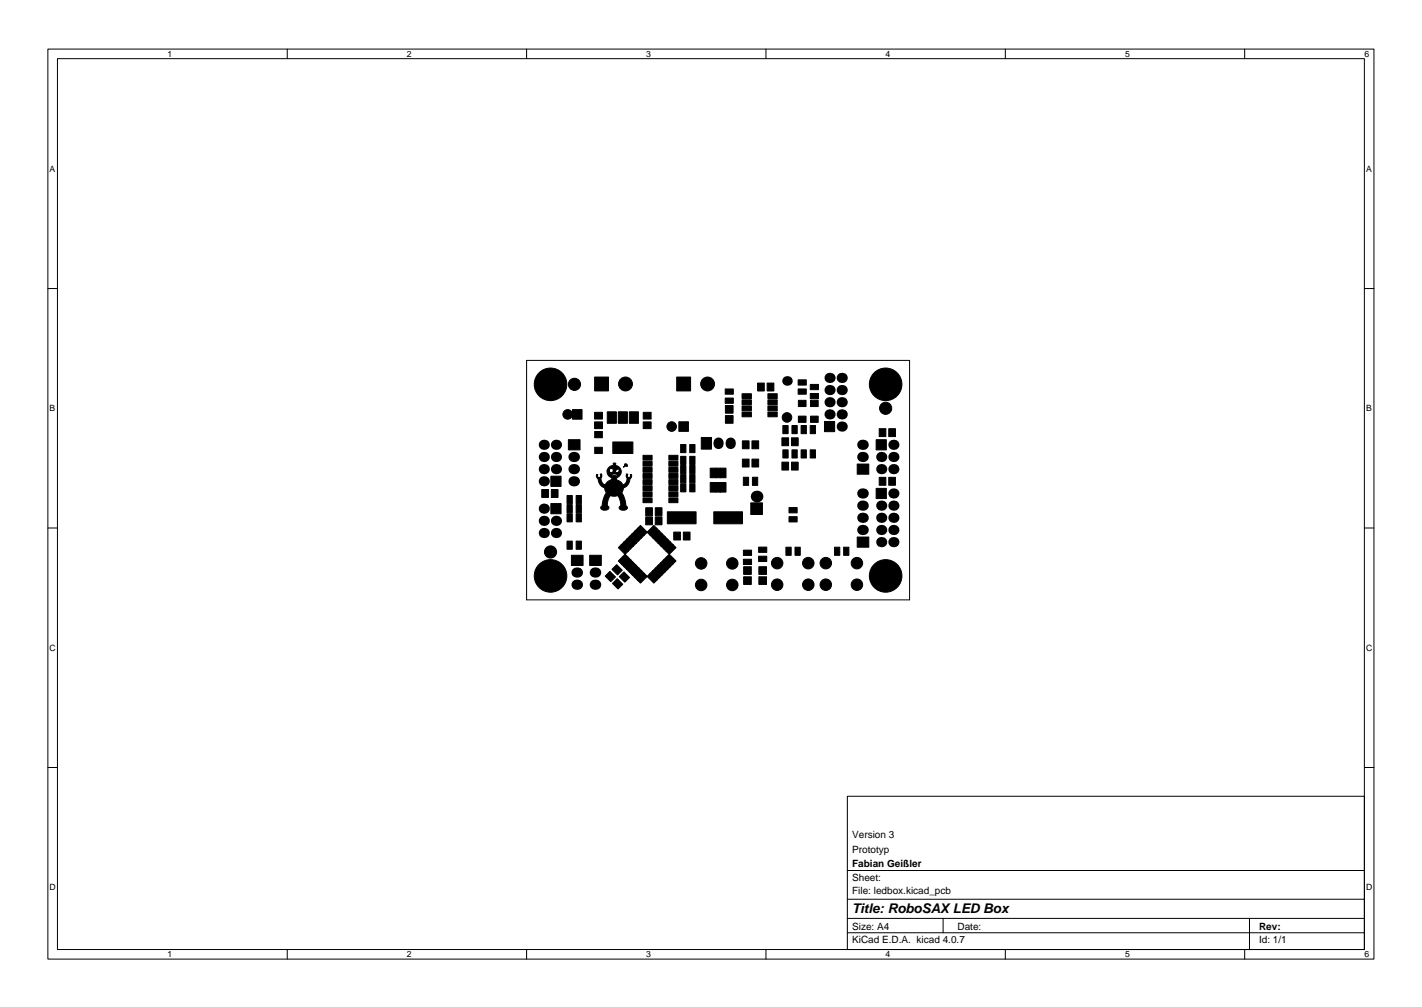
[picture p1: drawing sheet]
<svg xmlns="http://www.w3.org/2000/svg" width="297mm" height="210mm" viewBox="0 0 297 210" stroke-linecap="round" stroke-linejoin="round" font-family="sans-serif">
<defs><g id="words">
<text font-size="2.8" x="178" y="190.6">Title: RoboSAX LED Box</text>
<g font-size="2.1">
<text x="178" y="178">Prototyp</text>
<text x="178" y="175">Version 3</text>
<text x="178" y="184">Sheet:</text>
<text x="178" y="181">Fabian Geißler</text>
<text x="178" y="186.7">File: ledbox.kicad_pcb</text>
<text x="178" y="196.9">KiCad E.D.A. kicad 4.0.7</text>
<text x="178" y="194.1">Size: A4</text>
<text x="200" y="194.1">Date:</text>
<text x="263" y="194.1">Rev:</text>
<text x="263" y="196.9">Id: 1/1</text>
</g>
<g font-size="1.8">
<text x="35" y="11.9">1</text>
<text x="85" y="11.9">2</text>
<text x="135" y="11.9">3</text>
<text x="185" y="11.9">4</text>
<text x="235" y="11.9">5</text>
<text x="285" y="11.9">6</text>
<text x="10.3" y="35.9">A</text>
<text x="285.3" y="35.9">A</text>
<text x="10.3" y="85.9">B</text>
<text x="285.3" y="85.9">B</text>
<text x="10.3" y="135.9">C</text>
<text x="285.3" y="135.9">C</text>
<text x="10.3" y="185.9">D</text>
<text x="285.3" y="185.9">D</text>
<text x="35" y="199.9">1</text>
<text x="85" y="199.9">2</text>
<text x="135" y="199.9">3</text>
<text x="185" y="199.9">4</text>
<text x="235" y="199.9">5</text>
<text x="285" y="199.9">6</text>
</g>
</g></defs>
<g fill="none" stroke="#000" stroke-width=".21">
<path d="M10 10.2h277v190.1h-277zM12 12.2h273v186.1h-273zM60 10.2v2M110 10.2v2M160 10.2v2M210 10.2v2M260 10.2v2M10 60.2h2M110 75.2h80v50h-80zM285 60.2h2M10 110.2h2M285 110.2h2"/>
<path d="M10 160.2h2M177 166.3h108v32h-108zM285 160.2h2M60 198.3v2M110 198.3v2M160 198.3v2M177 194.8h108M177 191.8h108M177 187.8h108M177 181.8h108M197 191.8v3M210 198.3v2"/>
<path d="M260 198.3v2M261 191.8v6.5"/>
</g>
<g fill="#000" stroke="#000" stroke-width=".21">
<path d="M158.3 80h1.3v1.6h-1.3zM160.3 80h1.3v1.6h-1.3zM118.7 91.8h2.5v2.1h-2.5zM119.6 85.5h2v2h-2zM124.2 78.7h2.9v2.9h-2.9zM124.2 90.1h1.6v1.3h-1.6zM124.2 93.4h1.6v1.3h-1.6zM124.2 88.1h1.6v1.4h-1.6zM124.2 86.1h1.6v1.4h-1.6zM126.9 86h1.9v2.4h-1.9zM128 92.3h4.2v2.4h-4.2zM124.6 99.1h.3a.39 .39 0 0 0 0 .5 .39 .39 0 0 0 .6 0 .39 .39 0 0 0-.1-.6 .27 .27 0 0 1 .3 .1 .27 .27 0 0 1 0 .3l-.2 .5a1.32 1.32 0 0 0 .9 1.3 2.3 2.3 0 0 1 1.4-1.1 .8 .8 0 0 0-.6-.7l-.1-.1h1.6a.2 .2 0 0 0 .3 0 .2 .2 0 0 0 0-.2 .2 .2 0 0 0-.3-.1h-.7l-.4 .3h-.5l-.3-1h.5a.43 .43 0 0 0 .4 .4 .43 .43 0 0 0 .4-.3h.4a.42 .42 0 0 0 .7 .3 .42 .42 0 0 0-.2-.8l-.5 .5-.4-.1a.43 .43 0 0 0-.4-.5 .43 .43 0 0 0-.4 .4h-.5a2.2 2.2 0 0 1 1.4-1.1v-.1a.21 .21 0 0 1-.1-.3 .21 .21 0 0 1 .4 0l.1 .1v.4a1.31 1.31 0 0 1 1.2 1.1 1.31 1.31 0 0 1-1 1.4v.5a2.09 2.09 0 0 1 1.4 1 1.42 1.42 0 0 0 .6-1.9l.1-.4 .3 .1a.39 .39 0 0 0-.1 .6 .39 .39 0 0 0 .5 0 .39 .39 0 0 0 .1-.5 .43 .43 0 0 1 .3 .4 .43 .43 0 0 1-.3 .4l-.2 .1a2.06 2.06 0 0 1-1.3 2l-.1 .4a.62 .62 0 0 0 .1 1l.4 1 .2 1.2a.48 .48 0 0 1 .2 .6 .48 .48 0 0 1-.5 .3h-.4a.51 .51 0 0 1-.6-.2 .51 .51 0 0 1 .2-.7v-.5a1.84 1.84 0 0 0-.7-1.6l-.7 .1-.8-.1a2.61 2.61 0 0 0-.6 2.1 .55 .55 0 0 1 .1 .7 .55 .55 0 0 1-.7 .2 .55 .55 0 0 1-.7-.1 .55 .55 0 0 1 .1-.7l.1-.2a5.6 5.6 0 0 1 .8-2.6l-.3-1a1.89 1.89 0 0 1-1.3-1.9 .73 .73 0 0 1-.4-.9z"/>
<path d="M129.2 86h1.9v2.4h-1.9zM130.5 96.9h.5l.1 .4h-.4l-.5 .3 .3-.4zM131.5 86h1.9v2.4h-1.9zM134.3 95.1h1.9v1h-1.9zM134.3 96.3h1.9v1h-1.9zM134.3 97.6h1.9v1h-1.9zM134.3 98.9h1.9v1h-1.9zM134.4 88.1h1.6v1.4h-1.6zM134.4 86.1h1.6v1.4h-1.6zM139.7 98.9h1.9v1h-1.9zM139.7 97.6h1.9v1h-1.9zM139.7 96.3h1.9v1h-1.9z"/>
<path d="M139.7 95.1h1.9v1h-1.9zM141.4 78.7h2.9v2.9h-2.9zM142.2 92.8h1.1v1.7h-1.1zM142.2 97.2h1.1v1.7h-1.1zM142.2 95.3h1.1v1.7h-1.1zM142.2 99.1h1.1v1.7h-1.1zM141.8 88.1h2v2h-2zM144.1 92.8h1.1v1.7h-1.1zM144.1 97.2h1.1v1.7h-1.1zM144.1 95.3h1.1v1.7h-1.1zM144.1 99.1h1.1v1.7h-1.1zM146.5 91.3h2.1v2.5h-2.1z"/>
<path d="M148.3 97.7h1.3v2h-1.3zM149.5 97.7h1v2h-1zM150.5 97.7h1.1v2h-1.1zM151.5 86.8h1.6v1.6h-1.6zM151.5 84.7h1.6v1.6h-1.6zM151.5 83.1h1.7v1.1h-1.7zM151.5 81.2h1.7v1.1h-1.7zM155 82.2h2v1h-2zM155 83.5h2v1h-2zM155 84.8h2v1h-2zM155 86h2v1h-2zM155.1 95.9h1.4v1.6h-1.4z"/>
<path d="M155.1 92h1.4v1.7h-1.4zM157.1 95.9h1.4v1.6h-1.4zM157.1 92h1.4v1.7h-1.4zM160.4 86h2v1h-2zM160.4 84.8h2v1h-2zM160.4 83.5h2v1h-2zM160.4 82.2h2v1h-2zM163.5 88.8h1.1v1.7h-1.1zM163.5 93.9h1.1v1.7h-1.1zM163.3 91.4h1.4v1.7h-1.4zM163.3 96.5h1.4v1.6h-1.4zM165.4 88.8h1.1v1.7h-1.1z"/>
<path d="M165.4 93.9h1.1v1.7h-1.1zM165.3 91.4h1.4v1.7h-1.4zM165.3 96.5h1.4v1.6h-1.4zM167.3 88.8h1.1v1.7h-1.1zM166.8 86.9h1.6v1.3h-1.6zM166.8 83.6h1.6v1.3h-1.6zM166.7 81.2h1.7v1.1h-1.7zM166.7 79.3h1.7v1.1h-1.7zM167.3 93.9h1.1v1.7h-1.1zM169.2 88.8h1.1v1.7h-1.1zM169.3 80.3h1.7v1.1h-1.7zM169.3 82.2h1.7v1.1h-1.7z"/>
<path d="M169.2 93.9h1.1v1.7h-1.1zM169.3 86.9h1.6v1.3h-1.6zM169.3 83.6h1.6v1.3h-1.6zM172.2 88h2.1v2.1h-2.1zM179.1 96.9h2.4v2.1h-2.4zM183 91.8h2.1v2.1h-2.1zM183.6 89.5h1.4v1.7h-1.4zM185.7 89.5h1.3v1.7h-1.3zM113.2 102.2h1.4v1.7h-1.4zM115.2 102.2h1.4v1.7h-1.4zM115.1 105.1h2.1v2.2h-2.1zM115.1 99.4h2.1v2.2h-2.1z"/>
<path d="M119.4 115.9h2.4v2.2h-2.4zM118.4 113h1.1v1.7h-1.1zM118.4 103.5h1.1v1.7h-1.1zM118.4 107.3h1.1v1.7h-1.1zM118.4 105.4h1.1v1.7h-1.1zM120.3 113h1.1v1.7h-1.1zM120.3 103.5h1.1v1.7h-1.1zM120.3 107.3h1.1v1.7h-1.1zM120.3 105.4h1.1v1.7h-1.1zM123.2 115.9h2.4v2.2h-2.4zM126.4 120.3l1-1 1.2 1.2-1 1zM128.8 117.9l1.2 1.2-1 .9-1.2-1.1z"/>
<path d="M129.8 113.7l1.4 1.4-.6 .7-1.4-1.5zM129.7 113.8l.7-.7 1.4 1.4-.7 .7zM130.3 113.2l.7-.7 1.4 1.4-.7 .7zM129.2 117.1l1.4-1.4 .6 .7-1.4 1.4zM130.9 112.6l.6-.6 1.4 1.4-.6 .7zM131.1 116.3l.7 .7-1.4 1.4-.7-.7zM131.4 112.1l.7-.7 1.4 1.4-.7 .7zM131.7 116.8l.7 .7-1.4 1.4-.7-.6zM132 111.5l.7-.7 1.4 1.5-.7 .6zM132.3 117.4l.6 .7-1.4 1.4-.6-.7zM132.6 110.9l.6-.6 1.4 1.4-.6 .7zM131.4 119.4l1.4-1.4 .7 .7-1.4 1.4z"/>
<path d="M133.1 110.4l.7-.7 1.4 1.4-.7 .7zM132 120l1.4-1.5 .7 .7-1.4 1.4zM134 119.1l.6 .7-1.4 1.4-.6-.7zM134.3 100.1h1.9v1h-1.9zM134.3 101.4h1.9v1h-1.9zM134.3 102.7h1.9v1h-1.9zM134.3 104h1.9v1h-1.9zM134.5 119.7l.7 .6-1.4 1.5-.7-.7zM135.7 119.8l.7-.7 1.4 1.4-.7 .7zM134.9 107.9h1.4v1.7h-1.4zM134.9 106h1.4v1.7h-1.4zM136.3 119.2l.7-.7 1.4 1.5-.7 .6z"/>
<path d="M136.6 109.7l.7 .7-1.5 1.4-.6-.7zM136.9 118.7l.6-.7 1.5 1.4-.7 .7zM137.1 110.3l.7 .6-1.4 1.5-.7-.7zM137.4 118.1l.7-.7 1.4 1.4-.7 .7zM137.7 110.8l.7 .7-1.4 1.4-.7-.6zM138 117.5l.7-.7 1.4 1.5-.7 .6zM138.3 111.4l.7 .7-1.5 1.4-.6-.7zM136.9 107.9h1.4v1.7h-1.4zM136.9 106h1.4v1.7h-1.4zM138.6 117l.6-.7 1.4 1.4-.6 .7zM137.4 113.4l1.4-1.4 .7 .6-1.4 1.5zM139.1 116.4l.7-.7 1.4 1.4-.7 .7z"/>
<path d="M139.4 106.9h6v2.5h-6zM139.4 112.5l.7 .7-1.4 1.4-.7-.7zM139.7 104h1.9v1h-1.9zM139.7 102.7h1.9v1h-1.9zM139.7 101.4h1.9v1h-1.9zM139.7 100.1h1.9v1h-1.9zM140 113.1l.6 .7-1.4 1.4-.6-.7zM140.5 113.7l.7 .6-1.4 1.5-.7-.7zM140.7 111.1h1.4v1.6h-1.4zM142.2 101h1.1v1.7h-1.1zM142.7 111.1h1.4v1.6h-1.4zM144.1 101h1.1v1.7h-1.1z"/>
<path d="M148.3 100.7h1.3v2h-1.3zM149.1 106.9h6v2.5h-6zM149.5 100.7h1v2h-1zM150.5 100.7h1.1v2h-1.1zM155.3 99.6h1.1v1.7h-1.1zM156.8 105h2.5v2.4h-2.5zM155.3 118.3h1.6v1.6h-1.6zM155.3 116.8h1.7v1.1h-1.7zM155.3 114.9h1.7v1.1h-1.7zM157.2 99.6h1.1v1.7h-1.1zM158.5 118.3h1.6v1.6h-1.6zM158.5 116.1h1.7v1.1h-1.7z"/>
<path d="M158.5 114.2h1.7v1.1h-1.7zM164.8 106h1.7v1.1h-1.7zM164.8 107.9h1.7v1.1h-1.7zM164.2 114.2h1.1v1.7h-1.1zM166.1 114.2h1.1v1.7h-1.1zM174.3 114.2h1.1v1.7h-1.1zM176.2 114.2h1.1v1.7h-1.1zM179.1 112.1h2.4v2.2h-2.4zM183 102h2.1v2.1h-2.1zM183.6 99.7h1.4v1.6h-1.4zM185.7 99.7h1.3v1.6h-1.3zM127.9 121.8l1-1 1.2 1.2-1 1z"/>
<path d="M129.4 120.4l.9-1 1.2 1.2-1 1zM135.2 120.3l.6-.6 1.5 1.4-.7 .7zM155.3 120.4h1.6v1.6h-1.6zM158.5 120.4h1.6v1.6h-1.6z"/>
<circle cx="113.3" cy="78.6" r=".5"/>
<circle cx="115" cy="77.8" r=".5"/>
<circle cx="116.7" cy="78.6" r=".5"/>
<circle cx="183.3" cy="78.6" r=".5"/>
<circle cx="185" cy="77.8" r=".5"/>
<circle cx="186.7" cy="78.6" r=".5"/>
<circle cx="112.6" cy="80.2" r=".5"/>
<circle cx="113.3" cy="81.9" r=".5"/>
<circle cx="115" cy="82.6" r=".5"/>
<circle cx="115" cy="80.2" r="3.4"/>
<circle cx="116.7" cy="81.9" r=".5"/>
<circle cx="117.4" cy="80.2" r=".5"/>
<circle cx="118.6" cy="86.5" r="1"/>
<circle cx="120" cy="80.2" r="1.27"/>
<circle cx="130.7" cy="80.2" r="1.45"/>
<circle cx="140.3" cy="89.1" r="1"/>
<circle cx="147.8" cy="80.2" r="1.45"/>
<circle cx="164.4" cy="87.2" r="1"/>
<circle cx="182.6" cy="80.2" r=".5"/>
<circle cx="183.3" cy="81.9" r=".5"/>
<circle cx="185" cy="85.2" r="1.27"/>
<circle cx="185" cy="80.2" r="3.4"/>
<circle cx="185" cy="82.6" r=".5"/>
<circle cx="186.7" cy="81.9" r=".5"/>
<circle cx="187.4" cy="80.2" r=".5"/>
<circle cx="113.3" cy="118.6" r=".5"/>
<circle cx="115" cy="117.8" r=".5"/>
<circle cx="115" cy="115.2" r="1.27"/>
<circle cx="116.7" cy="118.6" r=".5"/>
<circle cx="146.5" cy="117.6" r="1.2"/>
<circle cx="153" cy="117.6" r="1.2"/>
<circle cx="162.3" cy="117.6" r="1.2"/>
<circle cx="168.8" cy="117.6" r="1.2"/>
<circle cx="172.5" cy="117.6" r="1.2"/>
<circle cx="179" cy="117.6" r="1.2"/>
<circle cx="183.3" cy="118.6" r=".5"/>
<circle cx="185" cy="117.8" r=".5"/>
<circle cx="186.7" cy="118.6" r=".5"/>
<circle cx="112.6" cy="120.2" r=".5"/>
<circle cx="113.3" cy="121.9" r=".5"/>
<circle cx="115" cy="122.6" r=".5"/>
<circle cx="115" cy="120.2" r="3.4"/>
<circle cx="116.7" cy="121.9" r=".5"/>
<circle cx="117.4" cy="120.2" r=".5"/>
<circle cx="146.5" cy="122.1" r="1.2"/>
<circle cx="153" cy="122.1" r="1.2"/>
<circle cx="162.3" cy="122.1" r="1.2"/>
<circle cx="168.8" cy="122.1" r="1.2"/>
<circle cx="172.5" cy="122.1" r="1.2"/>
<circle cx="179" cy="122.1" r="1.2"/>
<circle cx="182.6" cy="120.2" r=".5"/>
<circle cx="183.3" cy="121.9" r=".5"/>
<circle cx="185" cy="122.6" r=".5"/>
<circle cx="185" cy="120.2" r="3.4"/>
<circle cx="186.7" cy="121.9" r=".5"/>
<circle cx="187.4" cy="120.2" r=".5"/>
</g>
<g fill="#000">
<circle cx="164.4" cy="79.5" r="1"/>
<circle cx="173.3" cy="78.9" r="1.06"/>
<circle cx="175.8" cy="78.9" r="1.06"/>
<circle cx="113.6" cy="95.4" r="1.06"/>
<circle cx="113.6" cy="92.9" r="1.06"/>
<circle cx="113.6" cy="98" r="1.06"/>
<circle cx="116.1" cy="92.9" r="1.06"/>
<circle cx="116.1" cy="98" r="1.06"/>
<circle cx="116.1" cy="95.4" r="1.06"/>
<circle cx="173.3" cy="86.5" r="1.06"/>
<circle cx="173.3" cy="84" r="1.06"/>
<circle cx="173.3" cy="81.4" r="1.06"/>
<circle cx="175.8" cy="81.4" r="1.06"/>
<circle cx="175.8" cy="89.1" r="1.06"/>
<circle cx="175.8" cy="86.5" r="1.06"/>
<circle cx="175.8" cy="84" r="1.06"/>
<circle cx="184.1" cy="95.4" r="1.06"/>
<circle cx="184.1" cy="98" r="1.06"/>
<circle cx="186.6" cy="98" r="1.06"/>
<circle cx="186.6" cy="92.9" r="1.06"/>
<circle cx="186.6" cy="95.4" r="1.06"/>
<circle cx="113.6" cy="106.2" r="1.06"/>
<circle cx="113.6" cy="108.7" r="1.06"/>
<circle cx="113.6" cy="111.3" r="1.06"/>
<circle cx="113.6" cy="100.5" r="1.06"/>
<circle cx="116.1" cy="108.7" r="1.06"/>
<circle cx="116.1" cy="111.3" r="1.06"/>
<circle cx="158" cy="103.7" r="1.22"/>
<circle cx="184.1" cy="108.1" r="1.06"/>
<circle cx="184.1" cy="110.7" r="1.06"/>
<circle cx="184.1" cy="105.6" r="1.06"/>
<circle cx="184.1" cy="113.2" r="1.06"/>
<circle cx="186.6" cy="105.6" r="1.06"/>
<circle cx="186.6" cy="108.1" r="1.06"/>
<circle cx="186.6" cy="103" r="1.06"/>
<circle cx="186.6" cy="110.7" r="1.06"/>
<circle cx="186.6" cy="113.2" r="1.06"/>
</g>
<g fill="none" stroke="#000" stroke-width="2.1">
<path d="M119.8 95.4h.3M119.8 98h.3M150.1 92.4v.3M152.6 92.4v.3M180.1 95.4h.3M180.1 92.9h.3M119.8 100.5h.3M120.4 119.5h.3M124.2 119.5h.3M180.1 110.7h.3M180.1 108.1h.3M180.1 105.6h.3"/>
<path d="M180.1 103h.3M120.4 122.1h.3M124.2 122.1h.3"/>
</g>
<use href="#words"/>
</svg>
